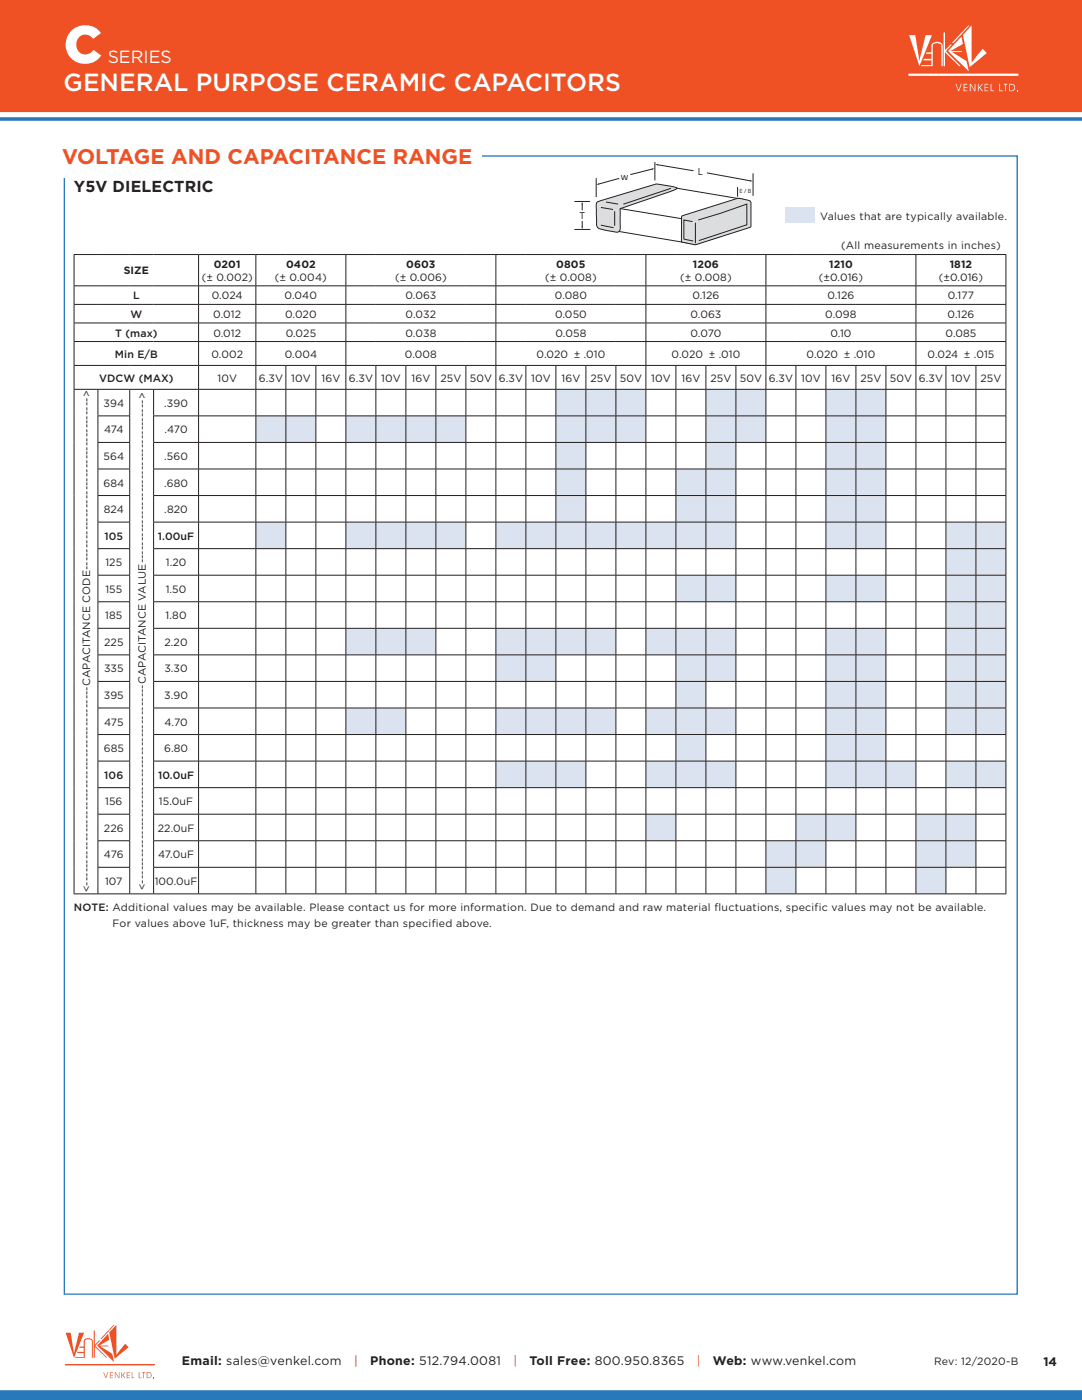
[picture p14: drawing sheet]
<svg xmlns="http://www.w3.org/2000/svg" width="216mm" height="279mm" viewBox="0 0 216 279" stroke-linecap="round" stroke-linejoin="round" font-family="sans-serif">
<defs><g id="words">
<text font-size="10.6" fill="#fff" x="12.7" y="12.6">C</text>
<text font-size="4.9" fill="#fff" x="12.7" y="18.2">GENERAL PURPOSE CERAMIC CAPACITORS</text>
<text font-size="4.2" fill="#f05124" x="12.4" y="32.8">VOLTAGE AND CAPACITANCE RANGE</text>
<text font-size="3.5" fill="#fff" x="21.5" y="12.6">SERIES</text>
<text font-size="3.2" fill="#231f20" x="14.7" y="38.4">Y5V DIELECTRIC</text>
<g font-size="2.5" fill="#231f20">
<text x="36.3" y="272.4">Email: sales@venkel.com</text>
<text x="73.9" y="272.4">Phone: 512.794.0081</text>
<text x="105.7" y="272.4">Toll Free: 800.950.8365</text>
<text x="142.3" y="272.4">Web: www.venkel.com</text>
<text x="208.2" y="272.6">14</text>
</g>
<g font-size="2.5" fill="#f05124">
<text x="70.6" y="272.4">|</text>
<text x="102.4" y="272.4">|</text>
<text x="139.1" y="272.4">|</text>
</g>
<g font-size="2.1" fill="#231f20">
<text x="163.7" y="43.8">Values that are typically available.</text>
<text x="42.7" y="53.5">0201</text>
<text x="57.1" y="53.5">0402</text>
<text x="81.1" y="53.5">0603</text>
<text x="111" y="53.5">0805</text>
<text x="138.2" y="53.5">1206</text>
<text x="165.4" y="53.5">1210</text>
<text x="167.8" y="49.7">(All measurements in inches)</text>
<text x="189.5" y="53.5">1812</text>
<text x="24.7" y="54.8">SIZE</text>
<text x="26.5" y="59.7">L</text>
<text x="40.2" y="56">(± 0.002)</text>
<text x="42.3" y="59.7">0.024</text>
<text x="54.9" y="56">(± 0.004)</text>
<text x="56.8" y="59.7">0.040</text>
<text x="78.8" y="56">(± 0.006)</text>
<text x="80.9" y="59.7">0.063</text>
<text x="108.8" y="56">(± 0.008)</text>
<text x="110.7" y="59.7">0.080</text>
<text x="135.7" y="56">(± 0.008)</text>
<text x="138.2" y="59.7">0.126</text>
<text x="163.4" y="56">(±0.016)</text>
<text x="165.1" y="59.7">0.126</text>
<text x="187.3" y="56">(±0.016)</text>
<text x="189.1" y="59.7">0.177</text>
<text x="26" y="63.5">W</text>
<text x="42.6" y="63.5">0.012</text>
<text x="56.9" y="63.5">0.020</text>
<text x="80.9" y="63.5">0.032</text>
<text x="110.7" y="63.5">0.050</text>
<text x="137.8" y="63.5">0.063</text>
<text x="164.7" y="63.5">0.098</text>
<text x="189.1" y="63.5">0.126</text>
<text x="22.9" y="71.4">Min E/B</text>
<text x="23" y="67.2">T (max)</text>
<text x="42.2" y="71.4">0.002</text>
<text x="42.6" y="67.2">0.012</text>
<text x="56.8" y="71.4">0.004</text>
<text x="57" y="67.2">0.025</text>
<text x="80.8" y="71.4">0.008</text>
<text x="80.9" y="67.2">0.038</text>
<text x="107.1" y="71.4">0.020 ± .010</text>
<text x="110.8" y="67.2">0.058</text>
<text x="134" y="71.4">0.020 ± .010</text>
<text x="137.8" y="67.2">0.070</text>
<text x="161" y="71.4">0.020 ± .010</text>
<text x="165.7" y="67.2">0.10</text>
<text x="185.1" y="71.4">0.024 ± .015</text>
<text x="188.7" y="67.2">0.085</text>
<text x="19.8" y="76.2">VDCW (MAX)</text>
<text x="43.4" y="76.2">10V</text>
<text x="51.6" y="76.2">6.3V</text>
<text x="58.1" y="76.2">10V</text>
<text x="64.2" y="76.2">16V</text>
<text x="69.6" y="76.2">6.3V</text>
<text x="76.1" y="76.2">10V</text>
<text x="82.1" y="76.2">16V</text>
<text x="87.9" y="76.2">25V</text>
<text x="93.7" y="76.2">50V</text>
<text x="99.5" y="76.2">6.3V</text>
<text x="106" y="76.2">10V</text>
<text x="112" y="76.2">16V</text>
<text x="117.8" y="76.2">25V</text>
<text x="123.7" y="76.2">50V</text>
<text x="129.9" y="76.2">10V</text>
<text x="136" y="76.2">16V</text>
<text x="141.8" y="76.2">25V</text>
<text x="147.6" y="76.2">50V</text>
<text x="153.4" y="76.2">6.3V</text>
<text x="159.9" y="76.2">10V</text>
<text x="165.9" y="76.2">16V</text>
<text x="171.7" y="76.2">25V</text>
<text x="177.5" y="76.2">50V</text>
<text x="183.3" y="76.2">6.3V</text>
<text x="189.8" y="76.2">10V</text>
<text x="195.6" y="76.2">25V</text>
<text x="20.7" y="81.2">394</text>
<text x="32.8" y="81.2">.390</text>
<text x="20.8" y="86.5">474</text>
<text x="32.8" y="86.5">.470</text>
<text x="20.7" y="91.8">564</text>
<text x="32.8" y="91.8">.560</text>
<text x="20.6" y="97.1">684</text>
<text x="32.7" y="97.1">.680</text>
<text x="20.7" y="102.4">824</text>
<text x="20.8" y="107.7">105</text>
<text x="31.5" y="107.7">1.00uF</text>
<text x="32.8" y="102.4">.820</text>
<text x="21" y="113">125</text>
<text x="33.1" y="113">1.20</text>
<text x="21" y="118.3">155</text>
<text x="33.1" y="118.3">1.50</text>
<text x="21" y="123.6">185</text>
<text x="33" y="123.6">1.80</text>
<text x="20.8" y="128.9">225</text>
<text x="32.8" y="128.9">2.20</text>
<text x="20.8" y="134.2">335</text>
<text x="32.8" y="134.2">3.30</text>
<text x="20.7" y="139.5">395</text>
<text x="32.8" y="139.5">3.90</text>
<text x="20.8" y="144.8">475</text>
<text x="32.8" y="144.8">4.70</text>
<text x="20.7" y="150.1">685</text>
<text x="20.8" y="155.4">106</text>
<text x="31.5" y="155.4">10.0uF</text>
<text x="32.7" y="150.1">6.80</text>
<text x="21" y="160.7">156</text>
<text x="31.7" y="160.7">15.0uF</text>
<text x="20.7" y="166">226</text>
<text x="31.5" y="166">22.0uF</text>
<text x="20.7" y="171.3">476</text>
<text x="31.5" y="171.3">47.0uF</text>
<text x="18" y="178.1" transform="rotate(-90 18 178.1)">&lt;---------------------------------------------CAPACITANCE CODE---------------------------------------&gt;</text>
<text x="21" y="176.6">107</text>
<text x="29.1" y="177.7" transform="rotate(-90 29.1 177.7)">&lt;---------------------------------------------CAPACITANCE VALUE-------------------------------------&gt;</text>
<text x="30.9" y="176.6">100.0uF</text>
<text x="14.7" y="181.8">NOTE: Additional values may be available. Please contact us for more information. Due to demand and raw material fluctuations, specific values may not be available.</text>
<text x="22.5" y="185">For values above 1uF, thickness may be greater than specified above.</text>
<text x="186.4" y="272.5">Rev: 12/2020-B</text>
</g>
<g font-size="2" fill="#231f20">
<text x="123.9" y="35.9">w</text>
<text x="139.2" y="34.8">L</text>
<text x="115.7" y="43.8">T</text>
</g>
<text font-size="1.2" fill="#231f20" x="147.6" y="38.4">E/B</text>
</g></defs>
<path d="M-.1 -.1h216v22.3h-216z" fill="#f05124" stroke="#f05124" stroke-width=".35"/>
<g fill="#f05124">
<path d="M23.2 264.4v6l1.8-2.2 .7 .7-2.8 2.3-1.1-5.3z"/>
<path d="M13.1 266h1l.7 4.1 1-4.1h1l-2 5z"/>
<path d="M21.6 266.2l.2 1.2-2 1.1h1.8v.2h-1.6l2.4 1.5 .4 1.6-3.4-3.3z"/>
<path d="M16.9 267.3a1.04 1.04 0 0 1 1.6 .4v3.3h-.2v-3.3a.83 .83 0 0 0-1.4 0v3.3h-1.9l.1-.2h1.6v-.8h-1.3l.1-.2h1.2v-.8h-.9l.1-.3h.8v-1z"/>
<path d="M18.7 265.5h.2v2.9l.9-.9h.2l-1 1.1 2.4 2.4h-.2l-2.3-2.3v2.3h-.2z"/>
<path d="M22.7 264.4h.2l-2.6 2.8h-.3z"/>
<path d="M20.6 273.8h.1l.4 1.1 .4-1.1h.1l-.5 1.2z"/>
<path d="M21.9 273.8h.6v.2h-.5v.4h.5v.1h-.5v.4h.5v.1h-.6z"/>
<path d="M22.9 273.8h.2l.6 1.1v-1.1h.1v1.2h-.1l-.7-1v1h-.1z"/>
<path d="M24.2 273.8h.1v.7l.7-.7-.4 .6 .4 .6h-.1l-.4-.5-.2 .5h-.1z"/>
<path d="M25.3 273.8h.6v.2h-.5v.4h.5v.1h-.5v.4h.5v.1h-.6z"/>
<path d="M26.3 273.8h.1v1.1h.4v.1h-.5z"/>
<path d="M27.7 273.8h.1v1.1h.4v.1h-.5z"/>
<path d="M28.4 273.8h.6v.2h-.3v1h-.1v-1h-.2z"/>
<path d="M30.6 274.8h.1v.2h-.1z"/>
<path d="M29.3 273.8v1.2a.66 .66 0 0 0 .9-.6 .66 .66 0 0 0-.9-.6zM29.4 274a.52 .52 0 0 1 .7 .4 .52 .52 0 0 1-.7 .5z"/>
</g>
<path d="M13 272.4h17.8" fill="none" stroke="#f05124" stroke-width=".2"/>
<path d="M-.1 277.6h216v1.8h-216z" fill="#2779ba" stroke="#2779ba" stroke-width=".35"/>
<path d="M0 23.8h215.9" fill="none" stroke="#2779ba" stroke-width=".71" stroke-linecap="butt"/>
<g fill="#fff">
<path d="M193.9 5.1v7.4l2.2-2.8 .8 .9-3.4 2.8-1.4-6.4z"/>
<path d="M181.4 7h1.2l.9 5.1 1.2-5.1h1.3l-2.5 6.2z"/>
<path d="M191.8 7.3l.3 1.5-2.5 1.4h2.3v.2h-1.9l2.9 1.8 .4 2-4.1-4z"/>
<path d="M186 8.7a1.3 1.3 0 0 1 2.1 .4v4.1h-.3v-4.1a1.03 1.03 0 0 0-1.7 0v4.1h-2.3v-.2h2.1v-1h-1.7l.2-.3h1.5v-.9h-1.1l.1-.4h1v-1.3z"/>
<path d="M188.3 6.5h.3v3.5l1-1.1h.3l-1.2 1.3 3 3h-.3l-2.8-2.8v2.8h-.3z"/>
<path d="M193.2 5.1h.3l-3.2 3.5h-.3z"/>
<path d="M190.7 16.7h.1l.5 1.3 .4-1.3h.2l-.6 1.5h-.1z"/>
<path d="M192.3 16.7h.7v.2h-.6v.5h.6v.1h-.6v.6h.6v.1h-.7z"/>
<path d="M193.5 16.7h.2l.8 1.3v-1.3h.1v1.5h-.1l-.8-1.3v1.3h-.2z"/>
<path d="M195.1 16.7h.2v.8l.7-.8h.1l-.6 .7 .6 .8h-.2l-.5-.7-.1 .2v.5h-.2z"/>
<path d="M196.4 16.7h.8v.2h-.6v.5h.6v.1h-.6v.6h.6v.1h-.8z"/>
<path d="M197.7 16.7h.1v1.4h.5v.1h-.6z"/>
<path d="M199.4 16.7h.1v1.4h.6v.1h-.7z"/>
<path d="M200.2 16.7h.8v.2h-.3v1.3h-.2v-1.3h-.3z"/>
<path d="M203 17.9h.2v.3h-.2z"/>
<path d="M201.5 16.9a.64 .64 0 0 1 .9 .6 .64 .64 0 0 1-.9 .6zM201.4 16.7v1.5a.82 .82 0 0 0 1.2-.7 .82 .82 0 0 0-1.2-.8z"/>
</g>
<path d="M181.3 14.9h21.9" fill="none" stroke="#fff" stroke-width=".45"/>
<path d="M12.8 31.1h190.2v227.2h-190.2z" fill="none" stroke="#2779ba" stroke-width=".26"/>
<path d="M12.4 26.7h83.6v8.9h-83.6z" fill="#fff"/>
<path d="M139.9 47.1l6.6-2.1 .1 .3-6.7 2.1z" fill="#dcdddf"/>
<path d="M139.9 47.1l6.6-2.1 .1 .3-6.7 2.1z" fill="none" stroke="#231f20" stroke-width=".2"/>
<path d="M139.9 44.9l6.7-2v.2l-6.7 2.1z" fill="#dcdddf"/>
<path d="M139.9 44.9l6.7-2v.2l-6.7 2.1z" fill="none" stroke="#231f20" stroke-width=".2"/>
<path d="M139.9 46l6.6-2.1 .1 .3-6.7 2.1z" fill="#dcdddf"/>
<path d="M135 37.6l13.3 2.2M123.5 46.2l15.2 2.6M123.7 41.6l15 2.5M139.9 46l6.6-2.1 .1 .3-6.7 2.1zM143.7 47.2l-5 1.6" fill="none" stroke="#231f20" stroke-width=".2"/>
<path d="M119.1 40.4l.6-.3 11.2-3.4 3.2 .5 1 .3-.2 .3-1.2 .5-10 3.3 .1 3.4a.9 .9 0 0 1-.2 1.1 .9 .9 0 0 1-1.1 .2l-1.8-.4a1.49 1.49 0 0 1-1.7-1.8v-3.2z" fill="#dcdddf"/>
<path d="M133.9 37.6l-9.5 3.2M119.1 40.4l.6-.3 11.2-3.4 3.2 .5 1 .3-.2 .3-1.2 .5-10 3.3 .1 3.4a.9 .9 0 0 1-.2 1.1 .9 .9 0 0 1-1.1 .2l-1.8-.4a1.49 1.49 0 0 1-1.7-1.8v-3.2zM119.9 44.9l2.5 .5M119.9 41.4l2.4 .4M120.9 40.3l2.4 .4M122.7 42.2v2.9" fill="none" stroke="#231f20" stroke-width=".2"/>
<path d="M136.1 43.1l11-3.5h.4l1.7 .3 .5 .2 .1 .3v4.8l-.1 .2-10.9 3.5-2.7-.6-.1-.1z" fill="#dcdddf"/>
<path d="M119 35.6v3.7M130.7 32.3v3.7M141.1 34.5l8.7 1.6M147.2 37.3v2M150.3 34.6v4.5M136.1 43.1l11-3.5h.4l1.7 .3 .5 .2 .1 .3v4.8l-.1 .2-10.9 3.5-2.7-.6-.1-.1zM138.2 44.2l-1.7-.3v3.8l1.8 .4M139.3 43.9l4.4-1.3 5.3-1.9v4.2l-9.5 3.1" fill="none" stroke="#231f20" stroke-width=".2"/>
<path d="M149.7 35.9l.6 .3-.7 .1 .2-.2z" fill="#231f20"/>
<path d="M131.1 32.9l7.3 1.2" fill="none" stroke="#231f20" stroke-width=".2"/>
<path d="M130.7 32.8l.6-.1-.1 .2v.2z" fill="#231f20"/>
<path d="M123.6 35.6l-4.2 1.2" fill="none" stroke="#231f20" stroke-width=".2"/>
<path d="M119 36.9l.5-.4-.1 .2 .2 .2z" fill="#231f20"/>
<path d="M130.2 33.7l-4.4 1.2" fill="none" stroke="#231f20" stroke-width=".2"/>
<path d="M130 33.6h.6l-.5 .3 .1-.2z" fill="#231f20"/>
<path d="M116.2 44.1v1.2" fill="none" stroke="#231f20" stroke-width=".2"/>
<path d="M116 45.2l.2 .1 .2-.1-.2 .6z" fill="#231f20"/>
<path d="M114.6 45.8h3.2M116.2 40.7v1.3" fill="none" stroke="#231f20" stroke-width=".2"/>
<path d="M116.2 40.2l.2 .6-.2-.1-.2 .1z" fill="#231f20"/>
<path d="M114.6 40.2h3.1M138.8 44.4v4.1" fill="none" stroke="#231f20" stroke-width=".2"/>
<g fill="#dbe3f1">
<path d="M156.7 41.5h5.9v3h-5.9z"/>
<path d="M110.9 77.7h6v5.3h-6zM140.9 77.7h5.9v5.3h-5.9zM146.8 77.7h6v5.3h-6zM110.9 83h6v5.3h-6zM140.9 83h5.9v5.3h-5.9zM146.8 83h6v5.3h-6zM110.9 88.3h6v5.3h-6zM140.9 88.3h5.9v5.3h-5.9zM110.9 93.6h6v5.3h-6zM134.9 93.6h6v5.3h-6zM140.9 93.6h5.9v5.3h-5.9zM110.9 98.9h6v5.3h-6zM134.9 98.9h6v5.3h-6zM140.9 98.9h5.9v5.3h-5.9zM51.1 104.2h5.9v5.3h-5.9zM98.9 104.2h6v5.3h-6zM104.9 104.2h6v5.3h-6zM110.9 104.2h6v5.3h-6zM116.9 104.2h6v5.3h-6zM122.9 104.2h6v5.3h-6zM128.9 104.2h6v5.3h-6zM134.9 104.2h6v5.3h-6zM140.9 104.2h5.9v5.3h-5.9zM128.9 125.4h6v5.3h-6zM134.9 125.4h6v5.3h-6zM140.9 125.4h5.9v5.3h-5.9zM164.8 125.4h6v5.3h-6zM170.8 125.4h6v5.3h-6zM164.8 130.7h6v5.3h-6zM170.8 130.7h6v5.3h-6zM164.8 136h6v5.3h-6zM170.8 136h6v5.3h-6zM128.9 141.3h6v5.3h-6zM134.9 141.3h6v5.3h-6zM140.9 141.3h5.9v5.3h-5.9zM164.8 141.3h6v5.3h-6zM170.8 141.3h6v5.3h-6zM164.8 146.6h6v5.3h-6zM170.8 146.6h6v5.3h-6zM128.9 151.9h6v5.3h-6zM134.9 151.9h6v5.3h-6zM140.9 151.9h5.9v5.3h-5.9zM164.8 151.9h6v5.3h-6zM170.8 151.9h6v5.3h-6zM128.9 162.5h6v5.3h-6zM158.8 162.5h6v5.3h-6zM164.8 162.5h6v5.3h-6zM182.8 162.5h5.9v5.3h-5.9zM182.8 167.8h5.9v5.3h-5.9zM188.7 167.8h6v5.3h-6zM182.8 173.1h5.9v5.3h-5.9z"/>
<path d="M116.9 77.7h6v5.3h-6zM122.9 77.7h6v5.3h-6zM164.8 77.7h6v5.3h-6zM170.8 77.7h6v5.3h-6zM51.1 83h5.9v5.3h-5.9zM57 83h6v5.3h-6zM69 83h6v5.3h-6zM75 83h6v5.3h-6zM81 83h6v5.3h-6zM87 83h6v5.3h-6zM116.9 83h6v5.3h-6zM122.9 83h6v5.3h-6zM164.8 83h6v5.3h-6zM170.8 83h6v5.3h-6zM164.8 88.3h6v5.3h-6zM170.8 88.3h6v5.3h-6zM164.8 93.6h6v5.3h-6zM170.8 93.6h6v5.3h-6zM164.8 98.9h6v5.3h-6zM170.8 98.9h6v5.3h-6zM69 104.2h6v5.3h-6zM75 104.2h6v5.3h-6zM81 104.2h6v5.3h-6zM87 104.2h6v5.3h-6zM164.8 104.2h6v5.3h-6zM170.8 104.2h6v5.3h-6zM188.7 104.2h6v5.3h-6zM194.7 104.2h6v5.3h-6zM188.7 109.5h6v5.3h-6zM194.7 109.5h6v5.3h-6zM134.9 114.8h6v5.3h-6zM140.9 114.8h5.9v5.3h-5.9zM164.8 114.8h6v5.3h-6zM170.8 114.8h6v5.3h-6zM188.7 114.8h6v5.3h-6zM194.7 114.8h6v5.3h-6zM188.7 120.1h6v5.3h-6zM194.7 120.1h6v5.3h-6zM69 125.4h6v5.3h-6zM75 125.4h6v5.3h-6zM81 125.4h6v5.3h-6zM98.9 125.4h6v5.3h-6zM104.9 125.4h6v5.3h-6zM110.9 125.4h6v5.3h-6zM116.9 125.4h6v5.3h-6zM188.7 125.4h6v5.3h-6zM194.7 125.4h6v5.3h-6zM98.9 130.7h6v5.3h-6zM104.9 130.7h6v5.3h-6zM134.9 130.7h6v5.3h-6zM140.9 130.7h5.9v5.3h-5.9zM188.7 130.7h6v5.3h-6zM194.7 130.7h6v5.3h-6zM134.9 136h6v5.3h-6zM188.7 136h6v5.3h-6zM194.7 136h6v5.3h-6zM69 141.3h6v5.3h-6zM75 141.3h6v5.3h-6zM98.9 141.3h6v5.3h-6zM104.9 141.3h6v5.3h-6zM110.9 141.3h6v5.3h-6zM116.9 141.3h6v5.3h-6zM188.7 141.3h6v5.3h-6zM194.7 141.3h6v5.3h-6zM134.9 146.6h6v5.3h-6zM98.9 151.9h6v5.3h-6zM104.9 151.9h6v5.3h-6zM110.9 151.9h6v5.3h-6zM176.8 151.9h6v5.3h-6zM188.7 151.9h6v5.3h-6zM194.7 151.9h6v5.3h-6zM188.7 162.5h6v5.3h-6zM152.8 167.8h6v5.3h-6zM158.8 167.8h6v5.3h-6zM152.8 173.1h6v5.3h-6z"/>
</g>
<g fill="none" stroke="#231f20" stroke-width=".2">
<path d="M14.7 50.8h186.1M14.7 57h186.1M14.8 50.8v6.2M14.8 57.1v3.6M39.6 50.8v6.2M39.6 57.1v3.6M51.1 50.8v6.2M51.1 57.1v3.6M69 50.8v6.2M69 57.1v3.6M98.9 50.8v6.2M98.9 57.1v3.6"/>
<path d="M128.9 50.8v6.2M128.9 57.1v3.6M152.8 50.8v6.2M152.8 57.1v3.6M182.8 50.8v6.2M182.8 57.1v3.6M200.7 50.8v6.2M200.7 57.1v3.6M14.7 60.7h186.1M14.7 64.5h186.1M14.7 68.2h186.1M14.7 72.9h186.1"/>
<path d="M14.7 77.7h186.1M14.8 60.8v3.6M14.8 64.5v3.6M14.8 68.2v4.7M14.8 73v4.7M14.8 77.7v100.6M19.5 77.7v5.3M25.9 77.7v5.3M30.7 77.7v5.3M39.6 60.8v3.6M39.6 64.5v3.6M39.6 68.2v4.7"/>
<path d="M39.6 73v4.7M39.6 77.7v5.3M51.1 60.8v3.6M51.1 64.5v3.6M51.1 68.2v4.7M51.1 73v4.7M51.1 77.7v5.3M57 73v4.7M57 77.7v5.3M63 73v4.7M63 77.7v5.3M69 60.8v3.6"/>
<path d="M69 64.5v3.6M69 68.2v4.7M69 73v4.7M69 77.7v5.3M75 73v4.7M75 77.7v5.3M81 73v4.7M81 77.7v5.3M87 73v4.7M87 77.7v5.3M93 73v4.7M93 77.7v5.3"/>
<path d="M98.9 60.8v3.6M98.9 64.5v3.6M98.9 68.2v4.7M98.9 73v4.7M98.9 77.7v5.3M104.9 73v4.7M104.9 77.7v5.3M110.9 73v4.7M110.9 77.7v5.3M116.9 73v4.7M116.9 77.7v5.3M122.9 73v4.7"/>
<path d="M122.9 77.7v5.3M128.9 60.8v3.6M128.9 64.5v3.6M128.9 68.2v4.7M128.9 73v4.7M128.9 77.7v5.3M134.9 73v4.7M134.9 77.7v5.3M140.9 73v4.7M140.9 77.7v5.3M146.8 73v4.7M146.8 77.7v5.3"/>
<path d="M152.8 60.8v3.6M152.8 64.5v3.6M152.8 68.2v4.7M152.8 73v4.7M152.8 77.7v5.3M158.8 73v4.7M158.8 77.7v5.3M164.8 73v4.7M164.8 77.7v5.3M170.8 73v4.7M170.8 77.7v5.3M176.8 73v4.7"/>
<path d="M176.8 77.7v5.3M182.8 60.8v3.6M182.8 64.5v3.6M182.8 68.2v4.7M182.8 73v4.7M182.8 77.7v5.3M188.7 73v4.7M188.7 77.7v5.3M194.7 73v4.7M194.7 77.7v5.3M200.7 60.8v3.6M200.7 64.5v3.6"/>
<path d="M200.7 68.2v4.7M200.7 73v4.7M200.7 77.7v5.3M19.5 83h6.4M19.5 88.3h6.4M19.5 93.6h6.4M19.5 98.9h6.4M19.5 83v5.3M19.5 88.3v5.3M19.5 93.6v5.3M19.5 98.9v5.3M25.9 83v5.3"/>
<path d="M25.9 88.3v5.3M25.9 93.6v5.3M25.9 98.9v5.3M30.6 83h170.2M30.6 88.3h170.2M30.6 93.6h170.2M30.7 83v5.3M30.7 88.3v5.3M30.7 93.6v5.3h170.1M30.7 98.9v5.3M39.6 83v5.3M39.6 88.3v5.3"/>
<path d="M39.6 93.6v5.3M39.6 98.9v5.3M51.1 83v5.3M51.1 88.3v5.3M51.1 93.6v5.3M51.1 98.9v5.3M57 83v5.3M57 88.3v5.3M57 93.6v5.3M57 98.9v5.3M63 83v5.3M63 88.3v5.3"/>
<path d="M63 93.6v5.3M63 98.9v5.3M69 83v5.3M69 88.3v5.3M69 93.6v5.3M69 98.9v5.3M75 83v5.3M75 88.3v5.3M75 93.6v5.3M75 98.9v5.3M81 83v5.3M81 88.3v5.3"/>
<path d="M81 93.6v5.3M81 98.9v5.3M87 83v5.3M87 88.3v5.3M87 93.6v5.3M87 98.9v5.3M93 83v5.3M93 88.3v5.3M93 93.6v5.3M93 98.9v5.3M98.9 83v5.3M98.9 88.3v5.3"/>
<path d="M98.9 93.6v5.3M98.9 98.9v5.3M104.9 83v5.3M104.9 88.3v5.3M104.9 93.6v5.3M104.9 98.9v5.3M110.9 83v5.3M110.9 88.3v5.3M110.9 93.6v5.3M110.9 98.9v5.3M116.9 83v5.3M116.9 88.3v5.3"/>
<path d="M116.9 93.6v5.3M116.9 98.9v5.3M122.9 83v5.3M122.9 88.3v5.3M122.9 93.6v5.3M122.9 98.9v5.3M128.9 83v5.3M128.9 88.3v5.3M128.9 93.6v5.3M128.9 98.9v5.3M134.9 83v5.3M134.9 88.3v5.3"/>
<path d="M134.9 93.6v5.3M134.9 98.9v5.3M140.9 83v5.3M140.9 88.3v5.3M140.9 93.6v5.3M140.9 98.9v5.3M146.8 83v5.3M146.8 88.3v5.3M146.8 93.6v5.3M146.8 98.9v5.3M152.8 83v5.3M152.8 88.3v5.3"/>
<path d="M152.8 93.6v5.3M152.8 98.9v5.3M158.8 83v5.3M158.8 88.3v5.3M158.8 93.6v5.3M158.8 98.9v5.3M164.8 83v5.3M164.8 88.3v5.3M164.8 93.6v5.3M164.8 98.9v5.3M170.8 83v5.3M170.8 88.3v5.3"/>
<path d="M170.8 93.6v5.3M170.8 98.9v5.3M176.8 83v5.3M176.8 88.3v5.3M176.8 93.6v5.3M176.8 98.9v5.3M182.8 83v5.3M182.8 88.3v5.3M182.8 93.6v5.3M182.8 98.9v5.3M188.7 83v5.3M188.7 88.3v5.3"/>
<path d="M188.7 93.6v5.3M188.7 98.9v5.3M194.7 83v5.3M194.7 88.3v5.3M194.7 93.6v5.3M194.7 98.9v5.3M200.7 83v5.3M200.7 88.3v5.3M200.7 93.6v5.3M200.7 98.9v5.3M19.5 104.2h6.4M19.5 109.5h6.4"/>
<path d="M19.5 114.8h6.4M19.5 104.2v5.3M19.5 109.5v5.3M19.5 114.8v5.3M25.9 104.2v5.3M25.9 109.5v5.3M25.9 114.8v5.3M30.6 104.2h170.2M30.6 109.5h170.2M30.6 114.8h170.2M30.7 104.2v5.3M30.7 109.5v5.3"/>
<path d="M30.7 114.8v5.3h170.1M39.6 104.2v5.3M39.6 109.5v5.3M39.6 114.8v5.3M51.1 104.2v5.3M51.1 109.5v5.3M51.1 114.8v5.3M57 104.2v5.3M57 109.5v5.3M57 114.8v5.3M63 104.2v5.3M63 109.5v5.3"/>
<path d="M63 114.8v5.3M69 104.2v5.3M69 109.5v5.3M69 114.8v5.3M75 104.2v5.3M75 109.5v5.3M75 114.8v5.3M81 104.2v5.3M81 109.5v5.3M81 114.8v5.3M87 104.2v5.3M87 109.5v5.3"/>
<path d="M87 114.8v5.3M93 104.2v5.3M93 109.5v5.3M93 114.8v5.3M98.9 104.2v5.3M98.9 109.5v5.3M98.9 114.8v5.3M104.9 104.2v5.3M104.9 109.5v5.3M104.9 114.8v5.3M110.9 104.2v5.3M110.9 109.5v5.3"/>
<path d="M110.9 114.8v5.3M116.9 104.2v5.3M116.9 109.5v5.3M116.9 114.8v5.3M122.9 104.2v5.3M122.9 109.5v5.3M122.9 114.8v5.3M128.9 104.2v5.3M128.9 109.5v5.3M128.9 114.8v5.3M134.9 104.2v5.3M134.9 109.5v5.3"/>
<path d="M134.9 114.8v5.3M140.9 104.2v5.3M140.9 109.5v5.3M140.9 114.8v5.3M146.8 104.2v5.3M146.8 109.5v5.3M146.8 114.8v5.3M152.8 104.2v5.3M152.8 109.5v5.3M152.8 114.8v5.3M158.8 104.2v5.3M158.8 109.5v5.3"/>
<path d="M158.8 114.8v5.3M164.8 104.2v5.3M164.8 109.5v5.3M164.8 114.8v5.3M170.8 104.2v5.3M170.8 109.5v5.3M170.8 114.8v5.3M176.8 104.2v5.3M176.8 109.5v5.3M176.8 114.8v5.3M182.8 104.2v5.3M182.8 109.5v5.3"/>
<path d="M182.8 114.8v5.3M188.7 104.2v5.3M188.7 109.5v5.3M188.7 114.8v5.3M194.7 104.2v5.3M194.7 109.5v5.3M194.7 114.8v5.3M200.7 104.2v5.3M200.7 109.5v5.3M200.7 114.8v5.3M19.5 120.1h6.4M19.5 125.4h6.4"/>
<path d="M19.5 130.7h6.4M19.5 136h6.4M19.5 120.1v5.2M19.5 125.4v5.2M19.5 130.7v5.2M19.5 136v5.2M25.9 120.1v5.2M25.9 125.4v5.2M25.9 130.7v5.2M25.9 136v5.2M30.6 125.4h170.2M30.6 130.7h170.2"/>
<path d="M30.6 136h170.2M30.7 120.1v5.2M30.7 125.4v5.2M30.7 130.7v5.2M30.7 136v5.2l170.1 .1M39.6 120.1v5.2M39.6 125.4v5.2M39.6 130.7v5.2M39.6 136v5.2M51.1 120.1v5.2M51.1 125.4v5.2M51.1 130.7v5.2"/>
<path d="M51.1 136v5.2M57 120.1v5.2M57 125.4v5.2M57 130.7v5.2M57 136v5.2M63 120.1v5.2M63 125.4v5.2M63 130.7v5.2M63 136v5.2M69 120.1v5.2M69 125.4v5.2M69 130.7v5.2"/>
<path d="M69 136v5.2M75 120.1v5.2M75 125.4v5.2M75 130.7v5.2M75 136v5.2M81 120.1v5.2M81 125.4v5.2M81 130.7v5.2M81 136v5.2M87 120.1v5.2M87 125.4v5.2M87 130.7v5.2"/>
<path d="M87 136v5.2M93 120.1v5.2M93 125.4v5.2M93 130.7v5.2M93 136v5.2M98.9 120.1v5.2M98.9 125.4v5.2M98.9 130.7v5.2M98.9 136v5.2M104.9 120.1v5.2M104.9 125.4v5.2M104.9 130.7v5.2"/>
<path d="M104.9 136v5.2M110.9 120.1v5.2M110.9 125.4v5.2M110.9 130.7v5.2M110.9 136v5.2M116.9 120.1v5.2M116.9 125.4v5.2M116.9 130.7v5.2M116.9 136v5.2M122.9 120.1v5.2M122.9 125.4v5.2M122.9 130.7v5.2"/>
<path d="M122.9 136v5.2M128.9 120.1v5.2M128.9 125.4v5.2M128.9 130.7v5.2M128.9 136v5.2M134.9 120.1v5.2M134.9 125.4v5.2M134.9 130.7v5.2M134.9 136v5.2M140.9 120.1v5.2M140.9 125.4v5.2M140.9 130.7v5.2"/>
<path d="M140.9 136v5.2M146.8 120.1v5.2M146.8 125.4v5.2M146.8 130.7v5.2M146.8 136v5.2M152.8 120.1v5.2M152.8 125.4v5.2M152.8 130.7v5.2M152.8 136v5.2M158.8 120.1v5.2M158.8 125.4v5.2M158.8 130.7v5.2"/>
<path d="M158.8 136v5.2M164.8 120.1v5.2M164.8 125.4v5.2M164.8 130.7v5.2M164.8 136v5.2M170.8 120.1v5.2M170.8 125.4v5.2M170.8 130.7v5.2M170.8 136v5.2M176.8 120.1v5.2M176.8 125.4v5.2M176.8 130.7v5.2"/>
<path d="M176.8 136v5.2M182.8 120.1v5.2M182.8 125.4v5.2M182.8 130.7v5.2M182.8 136v5.2M188.7 120.1v5.2M188.7 125.4v5.2M188.7 130.7v5.2M188.7 136v5.2M194.7 120.1v5.2M194.7 125.4v5.2M194.7 130.7v5.2"/>
<path d="M194.7 136v5.2M200.7 120.1v5.2M200.7 125.4v5.2M200.7 130.7v5.2M200.7 136v5.2M19.5 141.3h6.4M19.5 146.6h6.4M19.5 151.9h6.4M19.5 157.2h6.4M19.5 141.3v5.2M19.5 146.6v5.2M19.5 151.9v5.2"/>
<path d="M19.5 157.2v5.2M25.9 141.3v5.2M25.9 146.6v5.2M25.9 151.9v5.2M25.9 157.2v5.2M30.6 146.6h170.2M30.6 151.9h170.2M30.6 157.2h170.2M30.7 141.3v5.2M30.7 146.6v5.2M30.7 151.9v5.2M30.7 157.2v5.2"/>
<path d="M39.6 141.3v5.2M39.6 146.6v5.2M39.6 151.9v5.2M39.6 157.2v5.2M51.1 141.3v5.2M51.1 146.6v5.2M51.1 151.9v5.2M51.1 157.2v5.2M57 141.3v5.2M57 146.6v5.2M57 151.9v5.2M57 157.2v5.2"/>
<path d="M63 141.3v5.2M63 146.6v5.2M63 151.9v5.2M63 157.2v5.2M69 141.3v5.2M69 146.6v5.2M69 151.9v5.2M69 157.2v5.2M75 141.3v5.2M75 146.6v5.2M75 151.9v5.2M75 157.2v5.2"/>
<path d="M81 141.3v5.2M81 146.6v5.2M81 151.9v5.2M81 157.2v5.2M87 141.3v5.2M87 146.6v5.2M87 151.9v5.2M87 157.2v5.2M93 141.3v5.2M93 146.6v5.2M93 151.9v5.2M93 157.2v5.2"/>
<path d="M98.9 141.3v5.2M98.9 146.6v5.2M98.9 151.9v5.2M98.9 157.2v5.2M104.9 141.3v5.2M104.9 146.6v5.2M104.9 151.9v5.2M104.9 157.2v5.2M110.9 141.3v5.2M110.9 146.6v5.2M110.9 151.9v5.2M110.9 157.2v5.2"/>
<path d="M116.9 141.3v5.2M116.9 146.6v5.2M116.9 151.9v5.2M116.9 157.2v5.2M122.9 141.3v5.2M122.9 146.6v5.2M122.9 151.9v5.2M122.9 157.2v5.2M128.9 141.3v5.2M128.9 146.6v5.2M128.9 151.9v5.2M128.9 157.2v5.2"/>
<path d="M134.9 141.3v5.2M134.9 146.6v5.2M134.9 151.9v5.2M134.9 157.2v5.2M140.9 141.3v5.2M140.9 146.6v5.2M140.9 151.9v5.2M140.9 157.2v5.2M146.8 141.3v5.2M146.8 146.6v5.2M146.8 151.9v5.2M146.8 157.2v5.2"/>
<path d="M152.8 141.3v5.2M152.8 146.6v5.2M152.8 151.9v5.2M152.8 157.2v5.2M158.8 141.3v5.2M158.8 146.6v5.2M158.8 151.9v5.2M158.8 157.2v5.2M164.8 141.3v5.2M164.8 146.6v5.2M164.8 151.9v5.2M164.8 157.2v5.2"/>
<path d="M170.8 141.3v5.2M170.8 146.6v5.2M170.8 151.9v5.2M170.8 157.2v5.2M176.8 141.3v5.2M176.8 146.6v5.2M176.8 151.9v5.2M176.8 157.2v5.2M182.8 141.3v5.2M182.8 146.6v5.2M182.8 151.9v5.2M182.8 157.2v5.2"/>
<path d="M188.7 141.3v5.2M188.7 146.6v5.2M188.7 151.9v5.2M188.7 157.2v5.2M194.7 141.3v5.2M194.7 146.6v5.2M194.7 151.9v5.2M194.7 157.2v5.2M200.7 141.3v5.2M200.7 146.6v5.2M200.7 151.9v5.2M200.7 157.2v5.2"/>
<path d="M14.7 178.4h186.1M19.5 162.5h6.4M19.5 167.8h6.4M19.5 173.1h6.4M19.5 162.5v5.2M19.5 167.8v5.2M19.5 173.1v5.2M25.9 162.5v5.2M25.9 167.8v5.2M25.9 173.1v5.2M30.6 162.5h170.2M30.6 173.1h170.2"/>
<path d="M30.7 162.5v5.2M30.7 173.1v5.2M39.6 162.5v5.2M39.6 167.8v5.2M39.6 173.1v5.2M51.1 162.5v5.2M51.1 167.8v5.2M51.1 173.1v5.2M57 162.5v5.2M57 167.8v5.2M57 173.1v5.2M63 162.5v5.2"/>
<path d="M63 167.8v5.2M63 173.1v5.2M69 162.5v5.2M69 167.8v5.2M69 173.1v5.2M75 162.5v5.2M75 167.8v5.2M75 173.1v5.2M81 162.5v5.2M81 167.8v5.2M81 173.1v5.2M87 162.5v5.2"/>
<path d="M87 167.8v5.2M87 173.1v5.2M93 162.5v5.2M93 167.8v5.2M93 173.1v5.2M98.9 162.5v5.2M98.9 167.8v5.2M98.9 173.1v5.2M104.9 162.5v5.2M104.9 167.8v5.2M104.9 173.1v5.2M110.9 162.5v5.2"/>
<path d="M110.9 167.8v5.2M110.9 173.1v5.2M116.9 162.5v5.2M116.9 167.8v5.2M116.9 173.1v5.2M122.9 162.5v5.2M122.9 167.8v5.2M122.9 173.1v5.2M128.9 162.5v5.2M128.9 167.8v5.2M128.9 173.1v5.2M134.9 162.5v5.2"/>
<path d="M134.9 167.8v5.2M134.9 173.1v5.2M140.9 162.5v5.2M140.9 167.8v5.2M140.9 173.1v5.2M146.8 162.5v5.2M146.8 167.8v5.2M146.8 173.1v5.2M152.8 162.5v5.2M152.8 167.8v5.2M152.8 173.1v5.2M158.8 162.5v5.2"/>
<path d="M158.8 167.8v5.2M158.8 173.1v5.2M164.8 162.5v5.2M164.8 167.8v5.2M164.8 173.1v5.2M170.8 162.5v5.2M170.8 167.8v5.2M170.8 173.1v5.2M176.8 162.5v5.2M176.8 167.8v5.2M176.8 173.1v5.2M182.8 162.5v5.2"/>
<path d="M182.8 167.8v5.2M182.8 173.1v5.2M188.7 162.5v5.2M188.7 167.8v5.2M188.7 173.1v5.2M194.7 162.5v5.2M194.7 167.8v5.2M194.7 173.1v5.2M200.7 162.5v5.2M200.7 167.8v5.2M200.7 173.1v5.2M200.8 167.8h-170.1v5.2"/>
</g>
<use href="#words"/>
</svg>
